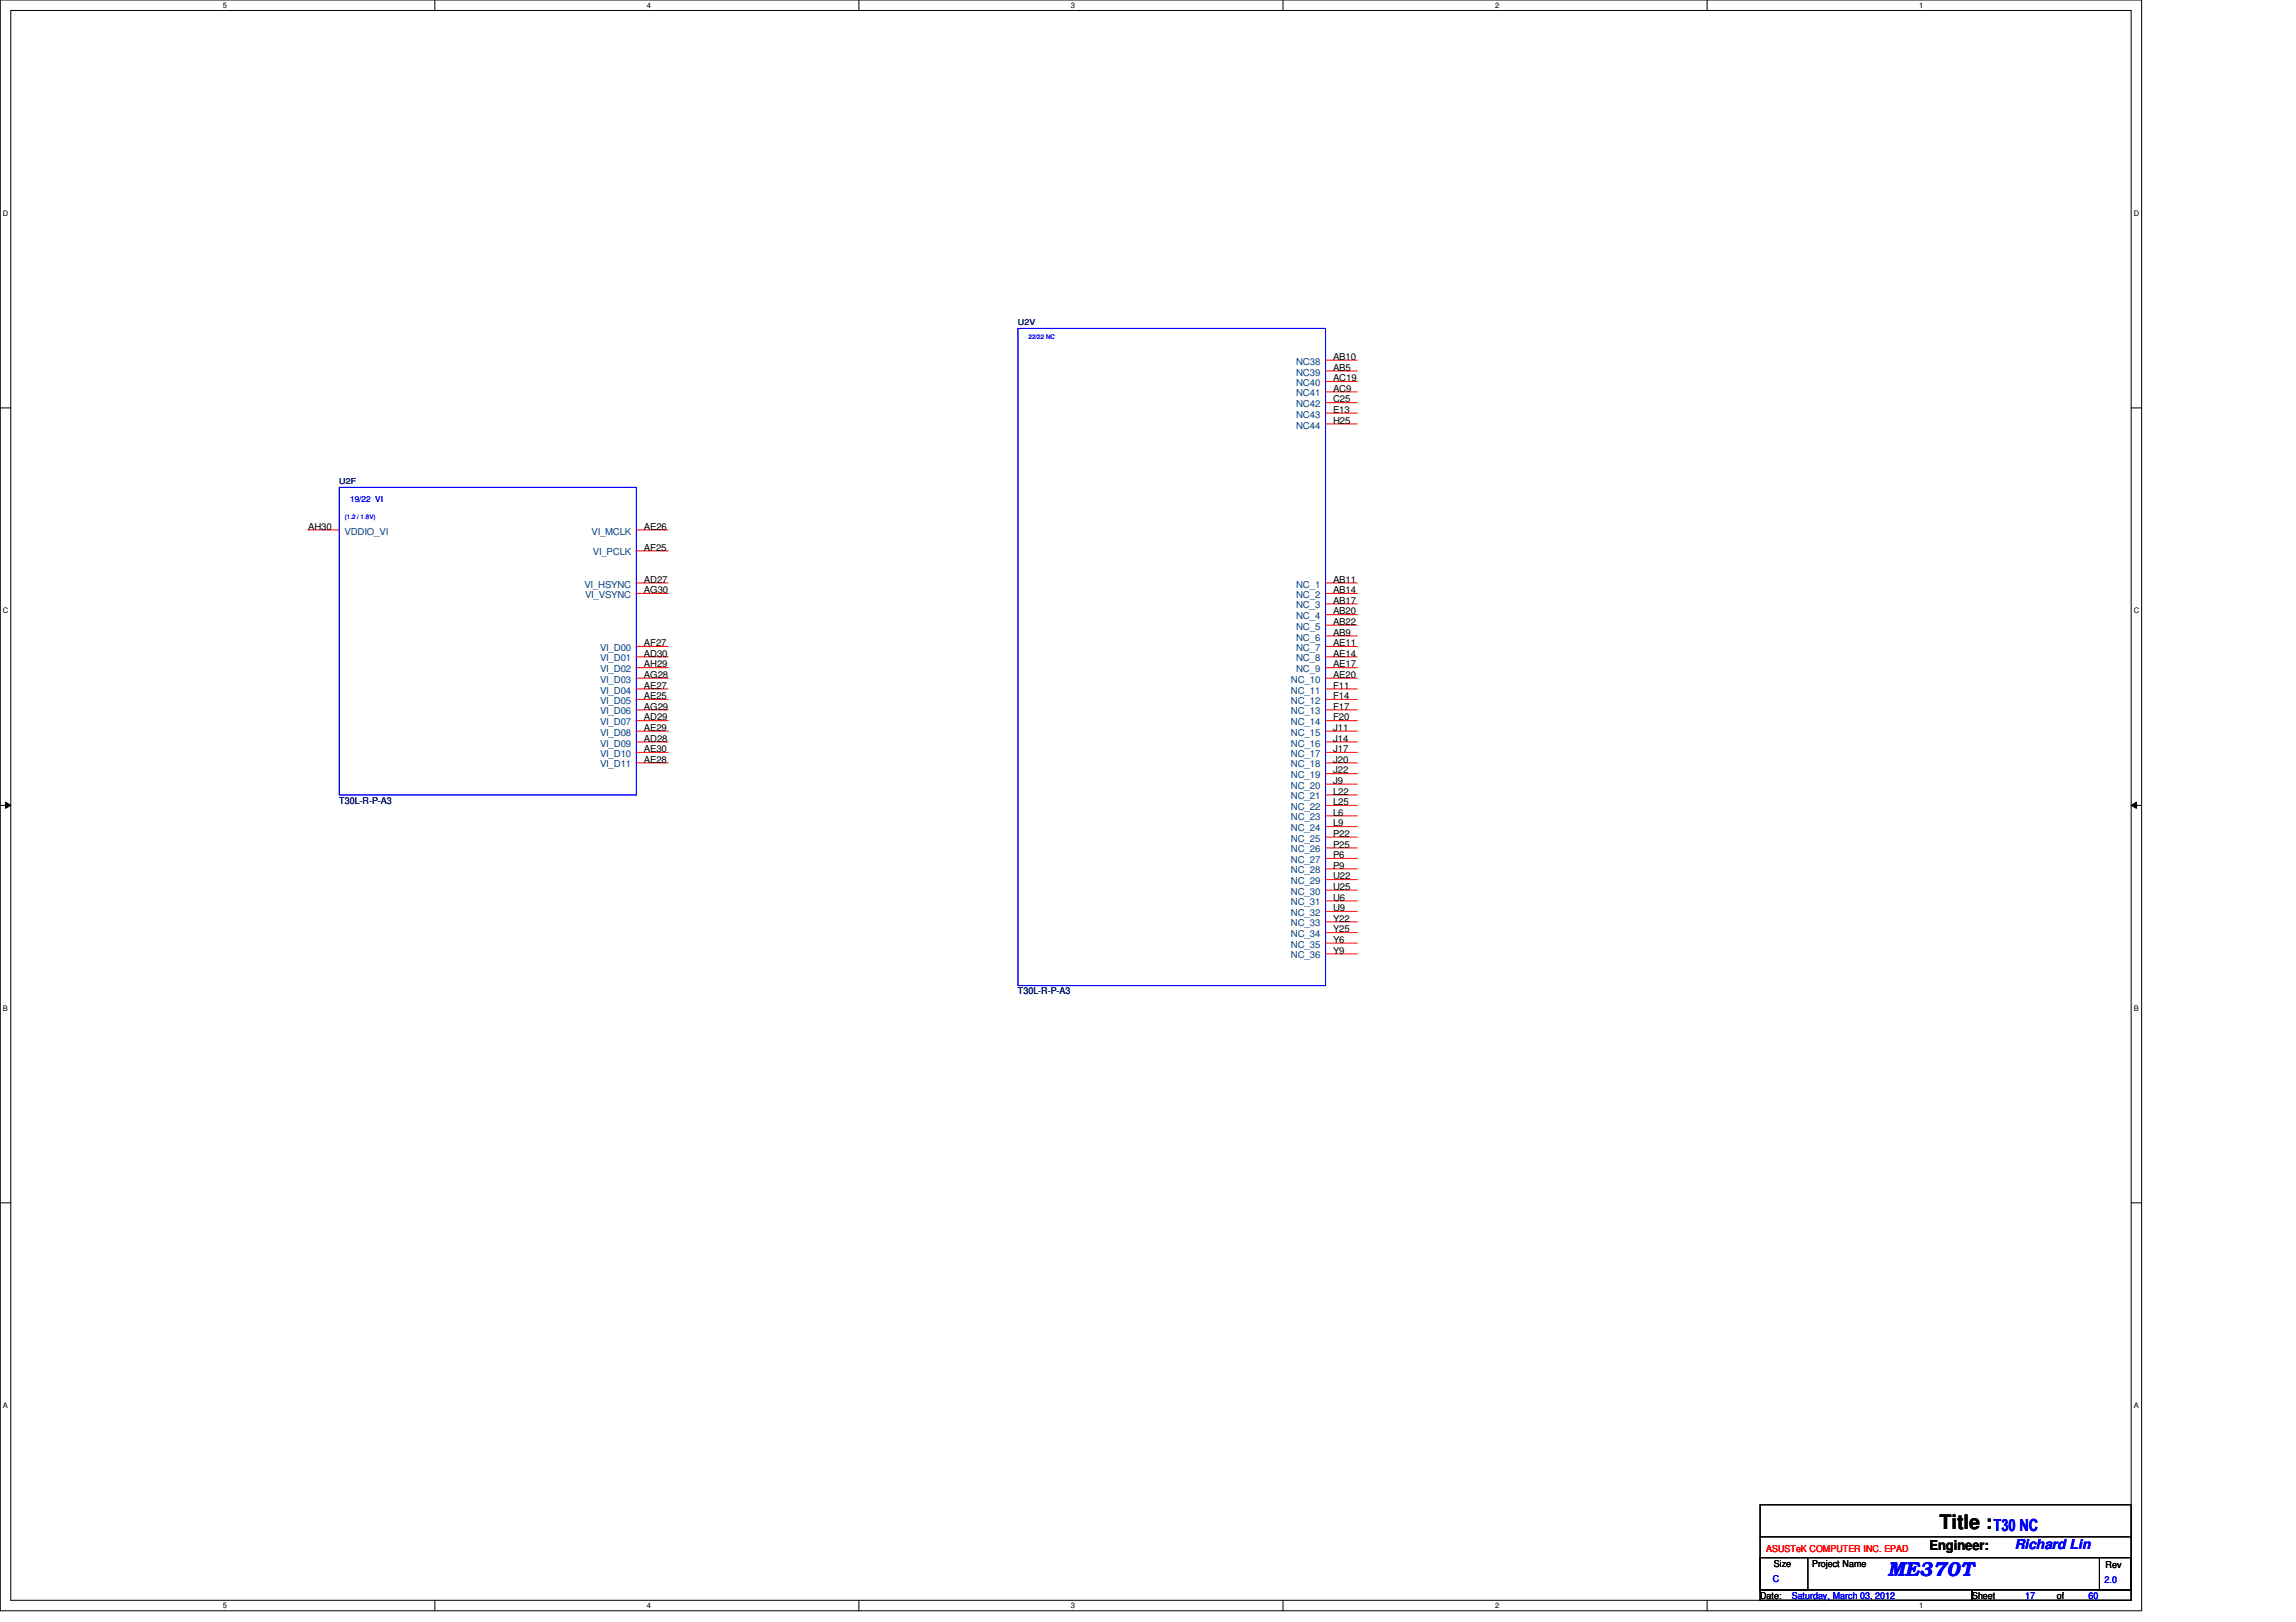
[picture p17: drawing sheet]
<svg xmlns="http://www.w3.org/2000/svg" width="297mm" height="210mm" viewBox="0 0 297 210" stroke-linecap="round" stroke-linejoin="round" font-family="sans-serif">
<defs><g id="words">
<text font-size="2.6" x="250.9" y="197.9">Title :</text>
<text font-size="2.6" fill="#00f" x="244.2" y="204">ME370T</text>
<text font-size="2.2" fill="#00f" x="257.9" y="198.2">T30 NC</text>
<text font-size="1.8" x="249.6" y="200.5">Engineer:</text>
<text font-size="1.8" fill="#00f" x="260.6" y="200.5">Richard Lin</text>
<g font-size="1.2" fill="#004080">
<text x="167.7" y="47.2">NC38</text>
<text x="167.7" y="52.7">NC42</text>
<text x="167.7" y="51.3">NC41</text>
<text x="167.7" y="50">NC40</text>
<text x="167.7" y="48.6">NC39</text>
<text x="167.7" y="55.5">NC44</text>
<text x="167.7" y="54.1">NC43</text>
<text x="44.6" y="69.2">VDDIO_VI</text>
<text x="76.5" y="69.2">VI_MCLK</text>
<text x="76.7" y="71.9">VI_PCLK</text>
<text x="75.6" y="76">VI_HSYNC</text>
<text x="75.7" y="77.4">VI_VSYNC</text>
<text x="167.7" y="77.4">NC_2</text>
<text x="167.7" y="76">NC_1</text>
<text x="167.7" y="82.9">NC_6</text>
<text x="167.7" y="81.5">NC_5</text>
<text x="167.7" y="80.1">NC_4</text>
<text x="167.7" y="78.7">NC_3</text>
<text x="77.6" y="89.7">VI_D04</text>
<text x="77.6" y="88.3">VI_D03</text>
<text x="77.6" y="87">VI_D02</text>
<text x="77.6" y="85.6">VI_D01</text>
<text x="77.6" y="84.2">VI_D00</text>
<text x="167" y="89.7">NC_11</text>
<text x="167" y="88.3">NC_10</text>
<text x="167.7" y="87">NC_9</text>
<text x="167.7" y="85.6">NC_8</text>
<text x="167.7" y="84.2">NC_7</text>
<text x="77.6" y="95.2">VI_D08</text>
<text x="77.6" y="93.9">VI_D07</text>
<text x="77.6" y="92.5">VI_D06</text>
<text x="77.6" y="91.1">VI_D05</text>
<text x="167" y="95.2">NC_15</text>
<text x="167" y="93.9">NC_14</text>
<text x="167" y="92.5">NC_13</text>
<text x="167" y="91.1">NC_12</text>
<text x="77.6" y="99.3">VI_D11</text>
<text x="77.6" y="98">VI_D10</text>
<text x="77.6" y="96.6">VI_D09</text>
<text x="167" y="100.7">NC_19</text>
<text x="167" y="99.3">NC_18</text>
<text x="167" y="98">NC_17</text>
<text x="167" y="96.6">NC_16</text>
<text x="167" y="107.6">NC_24</text>
<text x="167" y="106.2">NC_23</text>
<text x="167" y="104.8">NC_22</text>
<text x="167" y="103.5">NC_21</text>
<text x="167" y="102.1">NC_20</text>
<text x="167" y="113">NC_28</text>
<text x="167" y="111.7">NC_27</text>
<text x="167" y="110.3">NC_26</text>
<text x="167" y="108.9">NC_25</text>
<text x="167" y="119.9">NC_33</text>
<text x="167" y="118.5">NC_32</text>
<text x="167" y="117.2">NC_31</text>
<text x="167" y="115.8">NC_30</text>
<text x="167" y="114.4">NC_29</text>
<text x="167" y="124">NC_36</text>
<text x="167" y="122.6">NC_35</text>
<text x="167" y="121.3">NC_34</text>
</g>
<g font-size="1.2">
<text x="172.5" y="48">AB5</text>
<text x="172.5" y="46.6">AB10</text>
<text x="172.5" y="53.4">E13</text>
<text x="172.5" y="52.1">C25</text>
<text x="172.5" y="50.7">AC9</text>
<text x="172.5" y="49.3">AC19</text>
<text x="172.5" y="54.8">H25</text>
<text x="39.9" y="68.5">AH30</text>
<text x="83.3" y="71.2">AF25</text>
<text x="83.3" y="68.5">AE26</text>
<text x="83.3" y="76.8">AG30</text>
<text x="83.3" y="75.4">AD27</text>
<text x="172.5" y="76.8">AB14</text>
<text x="172.5" y="75.4">AB11</text>
<text x="83.3" y="83.6">AF27</text>
<text x="172.5" y="83.6">AE11</text>
<text x="172.5" y="82.3">AB9</text>
<text x="172.5" y="80.9">AB22</text>
<text x="172.5" y="79.5">AB20</text>
<text x="172.5" y="78.1">AB17</text>
<text x="83.3" y="89.1">AE27</text>
<text x="83.3" y="87.7">AG28</text>
<text x="83.3" y="86.4">AH29</text>
<text x="83.3" y="85">AD30</text>
<text x="172.5" y="89.1">F11</text>
<text x="172.5" y="87.7">AE20</text>
<text x="172.5" y="86.4">AE17</text>
<text x="172.5" y="85">AE14</text>
<text x="83.3" y="96">AD28</text>
<text x="83.3" y="94.6">AE29</text>
<text x="83.3" y="93.2">AD29</text>
<text x="83.3" y="91.8">AG29</text>
<text x="83.3" y="90.5">AE25</text>
<text x="172.5" y="96">J14</text>
<text x="172.5" y="94.6">J11</text>
<text x="172.5" y="93.2">F20</text>
<text x="172.5" y="91.8">F17</text>
<text x="172.5" y="90.5">F14</text>
<text x="83.3" y="98.7">AE28</text>
<text x="83.3" y="97.3">AE30</text>
<text x="172.5" y="101.4">J9</text>
<text x="172.5" y="100.1">J22</text>
<text x="172.5" y="98.7">J20</text>
<text x="172.5" y="97.3">J17</text>
<text x="172.5" y="106.9">L9</text>
<text x="172.5" y="105.5">L6</text>
<text x="172.5" y="104.2">L25</text>
<text x="172.5" y="102.8">L22</text>
<text x="172.5" y="113.8">U22</text>
<text x="172.5" y="112.4">P9</text>
<text x="172.5" y="111">P6</text>
<text x="172.5" y="109.7">P25</text>
<text x="172.5" y="108.3">P22</text>
<text x="172.5" y="119.3">Y22</text>
<text x="172.5" y="117.9">U9</text>
<text x="172.5" y="116.5">U6</text>
<text x="172.5" y="115.1">U25</text>
<text x="172.5" y="123.4">Y9</text>
<text x="172.5" y="122">Y6</text>
<text x="172.5" y="120.6">Y25</text>
<text x="229.5" y="202.7">Size</text>
<text x="234.4" y="202.7">Project Name</text>
<text x="272.4" y="202.9">Rev</text>
<text x="227.7" y="206.9">Date:</text>
<text x="255.1" y="206.9">Sheet</text>
<text x="266.1" y="206.9">of</text>
</g>
<g font-size="1.2" fill="#000080">
<text x="43.9" y="104">T30L-R-P-A3</text>
<text x="131.7" y="128.7">T30L-R-P-A3</text>
</g>
<text font-size="1.2" fill="#f00" x="228.5" y="200.8">ASUSTeK COMPUTER INC. EPAD</text>
<g font-size="1.2" fill="#00f">
<text x="229.4" y="204.7">C</text>
<text x="231.8" y="206.9">Saturday, March 03, 2012</text>
<text x="262" y="206.9">17</text>
<text x="270.2" y="206.9">60</text>
<text x="272.3" y="204.8">2.0</text>
</g>
<g font-size="1.1" fill="#000080">
<text x="131.7" y="42.1">U2V</text>
<text x="43.9" y="62.7">U2F</text>
</g>
<text font-size="1.1" fill="#00f" x="45.3" y="65">19/22 VI</text>
<g font-size="1">
<text x="28.8" y="1">5</text>
<text x="83.7" y="1">4</text>
<text x="138.6" y="1">3</text>
<text x="193.4" y="1">2</text>
<text x="248.3" y="1">1</text>
<text x=".4" y="27.9">D</text>
<text x="276.1" y="27.9">D</text>
<text x=".4" y="79.4">C</text>
<text x="276.1" y="79.4">C</text>
<text x=".4" y="130.8">B</text>
<text x="276.1" y="130.8">B</text>
<text x=".4" y="182.2">A</text>
<text x="276.1" y="182.2">A</text>
<text x="28.8" y="208.1">5</text>
<text x="83.7" y="208.1">4</text>
<text x="138.6" y="208.1">3</text>
<text x="193.4" y="208.1">2</text>
<text x="248.3" y="208.1">1</text>
</g>
<g font-size=".8" fill="#00f">
<text x="133.1" y="43.8">22/22 NC</text>
<text x="44.6" y="67.1">(1.2 / 1.8V)</text>
</g>
</g></defs>
<path d="M0 0h277.1v208.4h-277.1zM1.4 1.4h274.3v205.7h-274.3z" fill="none" stroke="#000" stroke-width=".13"/>
<g fill="#fff">
<path d="M28.8 .1h.6v1.1h-.6z"/>
<path d="M28.8 207.2h.6v1.1h-.6z"/>
</g>
<path d="M56.3 0v1.4M56.3 207.1v1.3" fill="none" stroke="#000" stroke-width=".13"/>
<g fill="#fff">
<path d="M83.7 .1h.5v1.1h-.5z"/>
<path d="M83.7 207.2h.5v1.1h-.5z"/>
</g>
<path d="M111.1 0v1.4M111.1 207.1v1.3" fill="none" stroke="#000" stroke-width=".13"/>
<g fill="#fff">
<path d="M138.6 .1h.5v1.1h-.5z"/>
<path d="M138.6 207.2h.5v1.1h-.5z"/>
</g>
<path d="M166 0v1.4M166 207.1v1.3" fill="none" stroke="#000" stroke-width=".13"/>
<g fill="#fff">
<path d="M193.4 .1h.6v1.1h-.6z"/>
<path d="M193.4 207.2h.6v1.1h-.6z"/>
</g>
<path d="M220.8 0v1.4M220.8 207.1v1.3" fill="none" stroke="#000" stroke-width=".13"/>
<g fill="#fff">
<path d="M248.3 .1h.5v1.1h-.5z"/>
<path d="M248.3 207.2h.5v1.1h-.5z"/>
<path d="M.4 27.1h.7v1.1h-.7z"/>
<path d="M276.1 27.1h.7v1.1h-.7z"/>
<path d="M.4 78.5h.7v1.1h-.7z"/>
<path d="M276.1 78.5h.7v1.1h-.7z"/>
</g>
<path d="M0 52.8h1.4M275.7 52.8h1.4" fill="none" stroke="#000" stroke-width=".13"/>
<g fill="#fff">
<path d="M.4 129.9h.6v1.1h-.6z"/>
<path d="M276.1 129.9h.6v1.1h-.6z"/>
</g>
<path d="M0 104.2h1.4M.7 103.8l.7 .4-.7 .4zM275.7 104.2l.7-.4v.8zM275.7 104.2h1.4" fill="none" stroke="#000" stroke-width=".13"/>
<path d="M.7 103.8l.7 .4-.7 .4zM275.7 104.2l.7-.4v.8z" fill="#000"/>
<g fill="#fff">
<path d="M.4 181.4h.6v1.1h-.6z"/>
<path d="M276.1 181.4h.6v1.1h-.6z"/>
</g>
<path d="M0 155.7h1.4M275.7 155.7h1.4M227.7 194.7h48v11h-48zM227.7 198.9h48M275.7 198.9h.1M227.7 201.6h6.2v4.1h-6.2zM227.7 205.7h27.4v1.4h-27.4zM234 201.6h37.6M255.1 205.7h20.6v1.4h-20.6zM271.6 201.6h4.1v4.1h-4.1zM271.6 201.6h.1" fill="none" stroke="#000" stroke-width=".13"/>
<g fill="none" stroke="#00f" stroke-width=".13">
<path d="M131.7 42.5h39.8v85.1h-39.8zM43.9 63.1h38.4v39.8h-38.4zM43.9 68.6h.1M82.3 76.8h.1M82.3 71.3h.1M82.3 68.6h.1M82.3 75.4h.1M82.3 98.7h.1M82.3 97.4h.1M82.3 96h.1M82.3 94.6h.1M82.3 93.3h.1"/>
<path d="M82.3 91.9h.1M82.3 90.5h.1M82.3 89.2h.1M82.3 87.8h.1M82.3 86.4h.1M82.3 85h.1M82.3 83.7h.1M171.5 90.5h.1"/>
</g>
<g fill="none" stroke="#f00" stroke-width=".13">
<path d="M171.5 54.9h4.1M171.5 53.5h4.1M171.5 52.1h4.1M171.5 50.7h4.1M171.5 49.4h4.1M171.5 48h4.1M171.5 46.6h4.1M39.8 68.6h4.1M82.3 68.6h4.1M82.3 76.8h4.1M82.3 75.4h4.1M82.3 71.3h4.1"/>
<path d="M171.5 76.8h4.1M171.5 75.4h4.1M171.5 79.5h4.1M171.5 78.1h4.1M82.3 98.7h4.1M82.3 97.4h4.1M82.3 96h4.1M82.3 94.6h4.1M82.3 93.3h4.1M82.3 91.9h4.1M82.3 90.5h4.1M82.3 89.2h4.1"/>
<path d="M82.3 87.8h4.1M82.3 86.4h4.1M82.3 85h4.1M82.3 83.7h4.1M171.5 98.7h4.1M171.5 97.4h4.1M171.5 96h4.1M171.5 94.6h4.1M171.5 93.3h4.1M171.5 91.9h4.1M171.5 90.5h4.1M171.5 89.2h4.1"/>
<path d="M171.5 87.8h4.1M171.5 86.4h4.1M171.5 85h4.1M171.5 83.7h4.1M171.5 82.3h4.1M171.5 80.9h4.1M171.5 119.3h4.1M171.5 117.9h4.1M171.5 116.6h4.1M171.5 115.2h4.1M171.5 113.8h4.1M171.5 112.4h4.1"/>
<path d="M171.5 111.1h4.1M171.5 109.7h4.1M171.5 108.3h4.1M171.5 107h4.1M171.5 105.6h4.1M171.5 104.2h4.1M171.5 102.9h4.1M171.5 101.5h4.1M171.5 100.1h4.1M171.5 123.4h4.1M171.5 122h4.1M171.5 120.7h4.1"/>
</g>
<use href="#words"/>
</svg>
